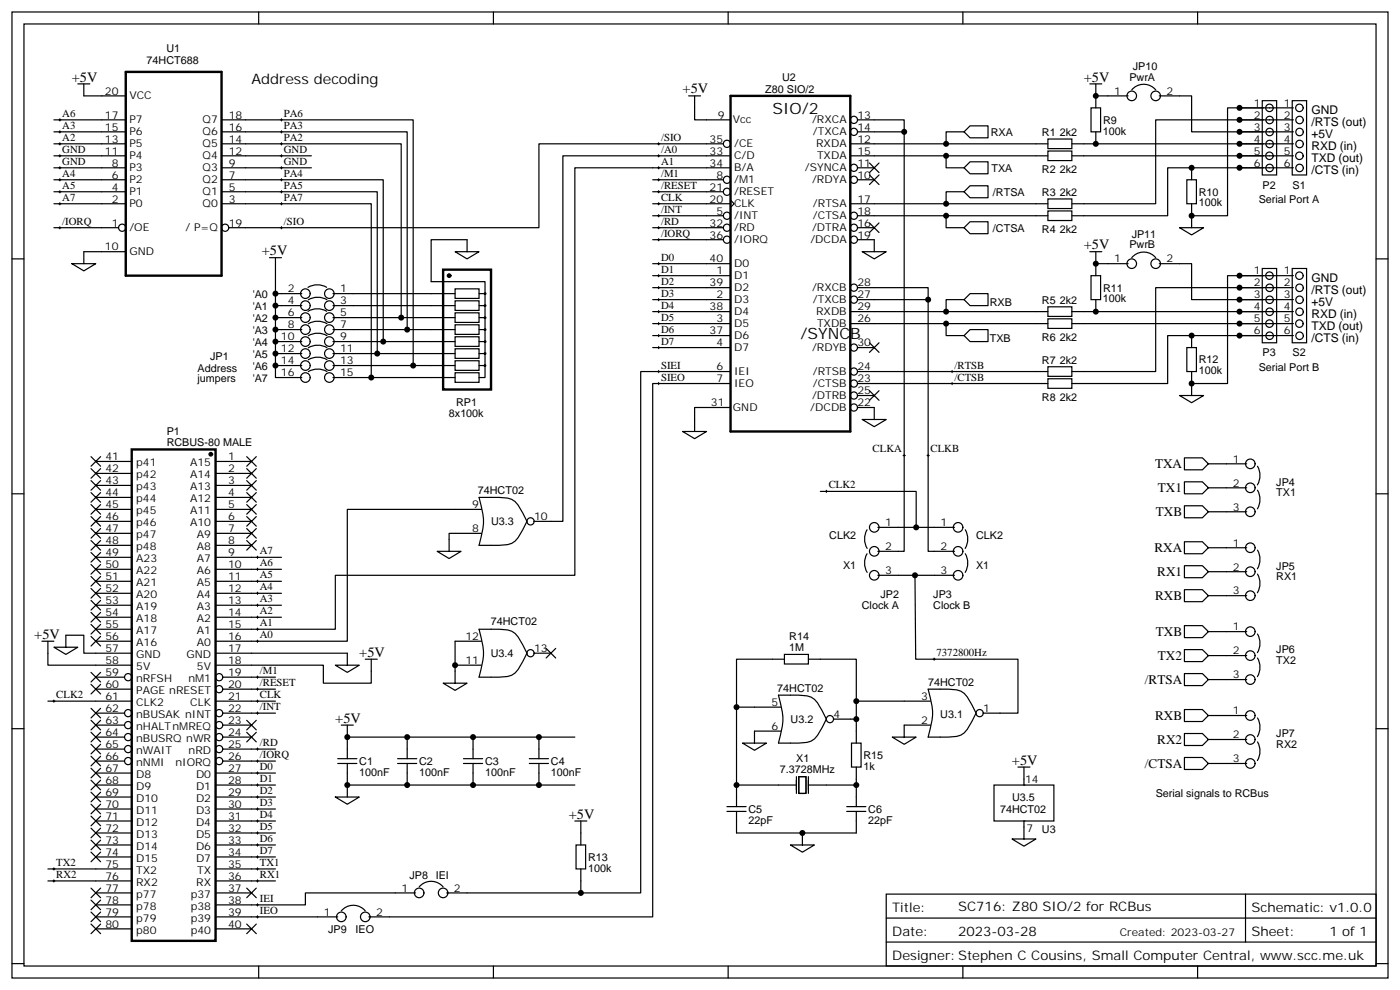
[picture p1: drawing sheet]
<svg xmlns="http://www.w3.org/2000/svg" width="412mm" height="291mm" viewBox="0 0 412 291" stroke-linecap="round" stroke-linejoin="round" font-family="sans-serif">
<defs><g id="words">
<g font-size="4.6">
<text x="227.5" y="33.5">SIO/2</text>
<text x="235.8" y="99.8">/SYNCB</text>
</g>
<g font-size="4.2">
<text x="21.2" y="24">+5V</text>
<text x="319.3" y="24">+5V</text>
<text x="74.1" y="24.7">Address decoding</text>
<text x="201.1" y="27.5">+5V</text>
<text x="77.1" y="75.1">+5V</text>
<text x="319.3" y="73.4">+5V</text>
<text x="10.1" y="188">+5V</text>
<text x="105.8" y="193.3">+5V</text>
<text x="98.8" y="212.7">+5V</text>
<text x="298.1" y="225.1">+5V</text>
<text x="167.6" y="240.9">+5V</text>
</g>
<g font-size="3.9">
<text x="340.2" y="137.7">TXA</text>
<text x="341.1" y="144.8">TX1</text>
<text x="340.5" y="151.9">TXB</text>
<text x="340" y="162.5">RXA</text>
<text x="340.9" y="169.5">RX1</text>
<text x="340.3" y="176.6">RXB</text>
<text x="340.5" y="187.2">TXB</text>
<text x="341.1" y="194.2">TX2</text>
<text x="337.2" y="201.3">/RTSA</text>
<text x="340.3" y="211.9">RXB</text>
<text x="340.9" y="218.9">RX2</text>
<text x="337.2" y="226">/CTSA</text>
<text x="262.8" y="268.5">Title:</text>
<text x="282.2" y="268.1">SC716: Z80 SIO/2 for RCBus</text>
<text x="368.7" y="268.5">Schematic: v1.0.0</text>
<text x="262.8" y="275.5">Date:</text>
<text x="282.2" y="275.5">2023-03-28</text>
<text x="368.7" y="275.5">Sheet:</text>
<text x="391.6" y="275.5">1 of 1</text>
<text x="262.8" y="282.6">Designer:Stephen C Cousins, Small Computer Central, www.scc.me.uk</text>
</g>
<g font-size="3.5">
<text x="386.3" y="33.5">GND</text>
<text x="386.3" y="37">/RTS (out)</text>
<text x="386.3" y="40.6">+5V</text>
<text x="386.3" y="44.1">RXD (in)</text>
<text x="386.3" y="47.6">TXD (out)</text>
<text x="386.3" y="51.2">/CTS (in)</text>
<text x="386.3" y="82.9">GND</text>
<text x="386.3" y="86.4">/RTS (out)</text>
<text x="386.3" y="90">+5V</text>
<text x="386.3" y="93.5">RXD (in)</text>
<text x="386.3" y="97">TXD (out)</text>
<text x="386.3" y="100.5">/CTS (in)</text>
</g>
<g font-size="3.2">
<text x="49.1" y="15.3">U1</text>
<text x="43.2" y="18.8">74HCT688</text>
<text x="230.4" y="23.8">U2</text>
<text x="332.7" y="23.7">PwrA</text>
<text x="333.7" y="20.6">JP10</text>
<text x="30.9" y="27.9">20</text>
<text x="38.1" y="29.3">VCC</text>
<text x="225.4" y="27.3">Z80 SIO/2</text>
<text x="328.2" y="27.9">1</text>
<text x="343.6" y="27.9">2</text>
<text x="18.3" y="34.4">A6</text>
<text x="30.9" y="34.9">17</text>
<text x="67.4" y="34.9">18</text>
<text x="83.6" y="34.4">PA6</text>
<text x="211.4" y="34.9">9</text>
<text x="252.6" y="34.9">13</text>
<text x="369.4" y="31.4">1</text>
<text x="369.4" y="34.9">2</text>
<text x="378.2" y="31.4">1</text>
<text x="378.2" y="34.9">2</text>
<text x="18.3" y="41.5">A2</text>
<text x="18.3" y="37.9">A3</text>
<text x="30.9" y="42">13</text>
<text x="30.9" y="38.5">15</text>
<text x="38.1" y="39.9">P6</text>
<text x="38.1" y="36.3">P7</text>
<text x="59.7" y="39.9">Q6</text>
<text x="59.7" y="36.3">Q7</text>
<text x="67.4" y="42">14</text>
<text x="67.4" y="38.5">16</text>
<text x="83.6" y="37.9">PA3</text>
<text x="83.6" y="41.5">PA2</text>
<text x="194.7" y="41.5">/SIO</text>
<text x="209" y="42">35</text>
<text x="215.9" y="36.3">Vcc</text>
<text x="239.2" y="36.3">/RXCA</text>
<text x="239.5" y="39.9">/TXCA</text>
<text x="252.6" y="42">12</text>
<text x="252.6" y="38.5">14</text>
<text x="291.9" y="39.9">RXA</text>
<text x="306.9" y="40">R1</text>
<text x="312.2" y="40">2k2</text>
<text x="324.9" y="39.6">100k</text>
<text x="324.9" y="36.4">R9</text>
<text x="369.4" y="38.5">3</text>
<text x="369.4" y="42">4</text>
<text x="378.2" y="38.5">3</text>
<text x="378.2" y="42">4</text>
<text x="18.3" y="45">GND</text>
<text x="30.9" y="45.5">11</text>
<text x="38.1" y="46.9">P4</text>
<text x="38.1" y="43.4">P5</text>
<text x="59.7" y="46.9">Q4</text>
<text x="59.7" y="43.4">Q5</text>
<text x="67.4" y="45.5">12</text>
<text x="83.6" y="45">GND</text>
<text x="194.7" y="45">/A0</text>
<text x="209" y="45.5">33</text>
<text x="216.3" y="46.9">C/D</text>
<text x="216.3" y="43.4">/CE</text>
<text x="240.4" y="43.4">RXDA</text>
<text x="240.7" y="46.9">TXDA</text>
<text x="252.6" y="45.5">15</text>
<text x="369.4" y="45.5">5</text>
<text x="378.2" y="45.5">5</text>
<text x="18.3" y="52">A4</text>
<text x="18.3" y="48.5">GND</text>
<text x="32.9" y="52.6">6</text>
<text x="32.9" y="49">8</text>
<text x="38.1" y="54">P2</text>
<text x="38.1" y="50.4">P3</text>
<text x="59.7" y="54">Q2</text>
<text x="59.7" y="50.4">Q3</text>
<text x="67.4" y="52.6">7</text>
<text x="67.4" y="49">9</text>
<text x="83.6" y="52">PA4</text>
<text x="83.6" y="48.5">GND</text>
<text x="194.7" y="52">/M1</text>
<text x="194.7" y="48.5">A1</text>
<text x="209" y="49">34</text>
<text x="211.1" y="52.6">8</text>
<text x="216.3" y="50.4">B/A</text>
<text x="216.3" y="54">/M1</text>
<text x="237.1" y="50.4">/SYNCA</text>
<text x="239.2" y="54">/RDYA</text>
<text x="252.6" y="49">11</text>
<text x="252.6" y="52.6">10</text>
<text x="292.1" y="50.5">TXA</text>
<text x="306.9" y="51">R2</text>
<text x="312.2" y="51">2k2</text>
<text x="369.4" y="49">6</text>
<text x="378.2" y="49">6</text>
<text x="18.3" y="55.6">A5</text>
<text x="18.3" y="59.1">A7</text>
<text x="32.9" y="59.6">2</text>
<text x="32.9" y="56.1">4</text>
<text x="38.1" y="57.5">P1</text>
<text x="59.7" y="57.5">Q1</text>
<text x="67.4" y="59.6">3</text>
<text x="67.4" y="56.1">5</text>
<text x="83.6" y="59.1">PA7</text>
<text x="83.6" y="55.6">PA5</text>
<text x="194.7" y="59.1">CLK</text>
<text x="194.7" y="55.6">/RESET</text>
<text x="209" y="56.1">21</text>
<text x="209" y="59.6">20</text>
<text x="216.3" y="57.5">/RESET</text>
<text x="252.6" y="59.6">17</text>
<text x="292.5" y="57.6">/RTSA</text>
<text x="306.9" y="57.7">R3</text>
<text x="312.2" y="57.7">2k2</text>
<text x="353.1" y="57.6">R10</text>
<text x="370.8" y="59.7">Serial Port A</text>
<text x="371.9" y="55.5">P2</text>
<text x="380.8" y="55.5">S1</text>
<text x="38.1" y="61">P0</text>
<text x="59.7" y="61">Q0</text>
<text x="194.7" y="62.6">/INT</text>
<text x="211.1" y="63.1">5</text>
<text x="216.3" y="61">CLK</text>
<text x="216.3" y="64.6">/INT</text>
<text x="239.5" y="64.6">/CTSA</text>
<text x="239.5" y="61">/RTSA</text>
<text x="252.6" y="63.1">18</text>
<text x="353.1" y="60.8">100k</text>
<text x="18.3" y="66.1">/IORQ</text>
<text x="32.9" y="66.7">1</text>
<text x="38.1" y="68.1">/OE</text>
<text x="54.6" y="68.1">/ P=Q</text>
<text x="67.4" y="66.7">19</text>
<text x="83.6" y="66.1">/SIO</text>
<text x="194.7" y="69.7">/IORQ</text>
<text x="194.7" y="66.1">/RD</text>
<text x="209" y="70.2">36</text>
<text x="209" y="66.7">32</text>
<text x="216.3" y="71.6">/IORQ</text>
<text x="216.3" y="68.1">/RD</text>
<text x="238.7" y="71.6">/DCDA</text>
<text x="239.2" y="68.1">/DTRA</text>
<text x="252.6" y="66.7">16</text>
<text x="252.6" y="70.2">19</text>
<text x="292.5" y="68.2">/CTSA</text>
<text x="306.9" y="68.6">R4</text>
<text x="312.2" y="68.6">2k2</text>
<text x="333.4" y="70">JP11</text>
<text x="30.9" y="73.7">10</text>
<text x="38.1" y="75.1">GND</text>
<text x="194.7" y="76.7">D0</text>
<text x="209" y="77.3">40</text>
<text x="328.2" y="77.3">1</text>
<text x="332.7" y="73.1">PwrB</text>
<text x="343.6" y="77.3">2</text>
<text x="194.7" y="80.3">D1</text>
<text x="194.7" y="83.8">D2</text>
<text x="211.1" y="80.8">1</text>
<text x="216.3" y="78.7">D0</text>
<text x="216.3" y="82.2">D1</text>
<text x="369.4" y="80.8">1</text>
<text x="378.2" y="80.8">1</text>
<text x="74.4" y="87.8">'A0</text>
<text x="84.8" y="86.1">2</text>
<text x="84.8" y="89.6">4</text>
<text x="100.2" y="86.1">1</text>
<text x="100.2" y="89.6">3</text>
<text x="194.7" y="87.3">D3</text>
<text x="209" y="84.3">39</text>
<text x="211.1" y="87.8">2</text>
<text x="216.3" y="85.7">D2</text>
<text x="216.3" y="89.3">D3</text>
<text x="239.2" y="85.7">/RXCB</text>
<text x="239.5" y="89.3">/TXCB</text>
<text x="252.6" y="84.3">28</text>
<text x="252.6" y="87.8">27</text>
<text x="291.6" y="90">RXB</text>
<text x="306.9" y="89.4">R5</text>
<text x="312.2" y="89.4">2k2</text>
<text x="324.9" y="89">100k</text>
<text x="324.9" y="85.8">R11</text>
<text x="369.4" y="84.3">2</text>
<text x="369.4" y="87.8">3</text>
<text x="378.2" y="84.3">2</text>
<text x="378.2" y="87.8">3</text>
<text x="74.4" y="94.9">'A2</text>
<text x="74.4" y="91.4">'A1</text>
<text x="84.8" y="93.1">6</text>
<text x="100.2" y="93.1">5</text>
<text x="194.7" y="90.8">D4</text>
<text x="194.7" y="94.4">D5</text>
<text x="209" y="91.4">38</text>
<text x="211.1" y="94.9">3</text>
<text x="216.3" y="92.8">D4</text>
<text x="240.4" y="92.8">RXDB</text>
<text x="252.6" y="91.4">29</text>
<text x="252.6" y="94.9">26</text>
<text x="369.4" y="91.4">4</text>
<text x="369.4" y="94.9">5</text>
<text x="378.2" y="91.4">4</text>
<text x="378.2" y="94.9">5</text>
<text x="74.4" y="102">'A4</text>
<text x="74.4" y="98.4">'A3</text>
<text x="82.8" y="100.2">10</text>
<text x="84.8" y="96.7">8</text>
<text x="100.2" y="96.7">7</text>
<text x="100.2" y="100.2">9</text>
<text x="194.7" y="97.9">D6</text>
<text x="194.7" y="101.4">D7</text>
<text x="209" y="98.4">37</text>
<text x="211.1" y="102">4</text>
<text x="216.3" y="96.3">D5</text>
<text x="216.3" y="99.8">D6</text>
<text x="240.7" y="96.3">TXDB</text>
<text x="252.6" y="102">30</text>
<text x="291.6" y="100.5">TXB</text>
<text x="306.9" y="100.4">R6</text>
<text x="312.2" y="100.4">2k2</text>
<text x="369.4" y="98.4">6</text>
<text x="378.2" y="98.4">6</text>
<text x="61.9" y="105.9">JP1</text>
<text x="74.4" y="105.5">'A5</text>
<text x="82.8" y="103.7">12</text>
<text x="82.8" y="107.2">14</text>
<text x="100.2" y="103.7">11</text>
<text x="100.2" y="107.2">13</text>
<text x="216.3" y="103.4">D7</text>
<text x="239.2" y="103.4">/RDYB</text>
<text x="306.9" y="107.1">R7</text>
<text x="312.2" y="107.1">2k2</text>
<text x="353.1" y="107">R12</text>
<text x="371.9" y="104.9">P3</text>
<text x="380.8" y="104.9">S2</text>
<text x="58.2" y="109.4">Address</text>
<text x="58.2" y="112.5">jumpers</text>
<text x="74.4" y="112.5">'A7</text>
<text x="74.4" y="109">'A6</text>
<text x="82.8" y="110.8">16</text>
<text x="100.2" y="110.8">15</text>
<text x="194.7" y="108.5">SIEI</text>
<text x="194.7" y="112">SIEO</text>
<text x="211.1" y="109">6</text>
<text x="211.1" y="112.5">7</text>
<text x="216.3" y="110.4">IEI</text>
<text x="216.3" y="113.9">IEO</text>
<text x="239.5" y="113.9">/CTSB</text>
<text x="239.5" y="110.4">/RTSB</text>
<text x="252.6" y="109">24</text>
<text x="252.6" y="112.5">23</text>
<text x="281.2" y="108.5">/RTSB</text>
<text x="281.2" y="112">/CTSB</text>
<text x="353.1" y="110.2">100k</text>
<text x="370.8" y="109.1">Serial Port B</text>
<text x="134.4" y="119.4">RP1</text>
<text x="209.4" y="119.6">31</text>
<text x="239.2" y="117.5">/DTRB</text>
<text x="252.6" y="116.1">25</text>
<text x="252.6" y="119.6">22</text>
<text x="306.9" y="118">R8</text>
<text x="312.2" y="118">2k2</text>
<text x="132.2" y="122.9">8x100k</text>
<text x="215.9" y="121">GND</text>
<text x="238.7" y="121">/DCDB</text>
<text x="49.1" y="131.2">RCBUS-80 MALE</text>
<text x="49.1" y="128.1">P1</text>
<text x="31.1" y="135.5">41</text>
<text x="40.1" y="137.2">p41</text>
<text x="56" y="137.2">A15</text>
<text x="67.2" y="135.5">1</text>
<text x="257" y="133.2">CLKA</text>
<text x="274.1" y="133.2">CLKB</text>
<text x="363.1" y="136.2">1</text>
<text x="31.1" y="139">42</text>
<text x="31.1" y="142.5">43</text>
<text x="40.1" y="140.8">p42</text>
<text x="56" y="140.8">A14</text>
<text x="67.2" y="139">2</text>
<text x="67.2" y="142.5">3</text>
<text x="244.1" y="143.8">CLK2</text>
<text x="363.1" y="143.2">2</text>
<text x="376" y="142.9">JP4</text>
<text x="31.1" y="146.1">44</text>
<text x="31.1" y="149.6">45</text>
<text x="40.1" y="144.3">p43</text>
<text x="40.1" y="147.8">p44</text>
<text x="56" y="144.3">A13</text>
<text x="56" y="147.8">A12</text>
<text x="67.2" y="146.1">4</text>
<text x="67.2" y="149.6">5</text>
<text x="139.1" y="149.6">9</text>
<text x="140.8" y="145.4">74HCT02</text>
<text x="376" y="146.1">TX1</text>
<text x="31.1" y="153.1">46</text>
<text x="40.1" y="151.3">p45</text>
<text x="40.1" y="154.9">p46</text>
<text x="56" y="151.3">A11</text>
<text x="56" y="154.9">A10</text>
<text x="67.2" y="153.1">6</text>
<text x="144.7" y="154.6">U3.3</text>
<text x="157.3" y="153.1">10</text>
<text x="260.7" y="154.9">1</text>
<text x="277" y="154.9">1</text>
<text x="363.1" y="150.3">3</text>
<text x="31.1" y="156.6">47</text>
<text x="31.1" y="160.2">48</text>
<text x="40.1" y="158.4">p47</text>
<text x="40.1" y="161.9">p48</text>
<text x="58" y="158.4">A9</text>
<text x="58" y="161.9">A8</text>
<text x="67.2" y="156.6">7</text>
<text x="67.2" y="160.2">8</text>
<text x="139.1" y="156.6">8</text>
<text x="244.3" y="158.8">CLK2</text>
<text x="260.7" y="161.9">2</text>
<text x="277" y="161.9">2</text>
<text x="287.5" y="158.8">CLK2</text>
<text x="363.1" y="160.9">1</text>
<text x="31.1" y="163.7">49</text>
<text x="31.1" y="167.2">50</text>
<text x="40.1" y="165.5">A23</text>
<text x="58" y="165.5">A7</text>
<text x="67.2" y="163.7">9</text>
<text x="67.2" y="167.2">10</text>
<text x="76.6" y="163.2">A7</text>
<text x="76.6" y="166.7">A6</text>
<text x="248.4" y="167.6">X1</text>
<text x="287.5" y="167.6">X1</text>
<text x="363.1" y="167.9">2</text>
<text x="376" y="167.6">JP5</text>
<text x="31.1" y="170.7">51</text>
<text x="40.1" y="169">A22</text>
<text x="40.1" y="172.5">A21</text>
<text x="58" y="169">A6</text>
<text x="58" y="172.5">A5</text>
<text x="67.2" y="170.7">11</text>
<text x="76.6" y="170.2">A5</text>
<text x="76.6" y="173.7">A4</text>
<text x="260.7" y="169">3</text>
<text x="277" y="169">3</text>
<text x="376" y="170.8">RX1</text>
<text x="31.1" y="174.3">52</text>
<text x="31.1" y="177.8">53</text>
<text x="40.1" y="176">A20</text>
<text x="40.1" y="179.6">A19</text>
<text x="58" y="176">A4</text>
<text x="58" y="179.6">A3</text>
<text x="67.2" y="174.3">12</text>
<text x="67.2" y="177.8">13</text>
<text x="76.6" y="177.3">A3</text>
<text x="253.9" y="179.2">Clock A</text>
<text x="259.3" y="176">JP2</text>
<text x="274.9" y="179.2">Clock B</text>
<text x="274.9" y="176">JP3</text>
<text x="363.1" y="175">3</text>
<text x="31.1" y="181.3">54</text>
<text x="31.1" y="184.9">55</text>
<text x="40.1" y="183.1">A18</text>
<text x="58" y="183.1">A2</text>
<text x="67.2" y="181.3">14</text>
<text x="67.2" y="184.9">15</text>
<text x="76.6" y="180.8">A2</text>
<text x="76.6" y="184.3">A1</text>
<text x="144.6" y="184">74HCT02</text>
<text x="363.1" y="185.6">1</text>
<text x="31.1" y="188.4">56</text>
<text x="31.1" y="191.9">57</text>
<text x="40.1" y="186.6">A17</text>
<text x="40.1" y="190.1">A16</text>
<text x="58" y="186.6">A1</text>
<text x="58" y="190.1">A0</text>
<text x="67.2" y="188.4">16</text>
<text x="67.2" y="191.9">17</text>
<text x="76.6" y="187.9">A0</text>
<text x="137.1" y="188.4">12</text>
<text x="157.3" y="191.9">13</text>
<text x="232.5" y="191.6">1M</text>
<text x="232.5" y="188.4">R14</text>
<text x="31.1" y="195.4">58</text>
<text x="40.1" y="193.7">GND</text>
<text x="40.1" y="197.2">5V</text>
<text x="54.9" y="193.7">GND</text>
<text x="58" y="197.2">5V</text>
<text x="67.2" y="195.4">18</text>
<text x="137.1" y="195.4">11</text>
<text x="144.6" y="193.4">U3.4</text>
<text x="275.9" y="193.1">7372800Hz</text>
<text x="363.1" y="192.6">2</text>
<text x="376" y="195.5">TX2</text>
<text x="376" y="192.3">JP6</text>
<text x="31.1" y="199">59</text>
<text x="31.1" y="202.5">60</text>
<text x="40.1" y="200.7">nRFSH</text>
<text x="55.5" y="200.7">nM1</text>
<text x="67.2" y="199">19</text>
<text x="67.2" y="202.5">20</text>
<text x="76.6" y="198.4">/M1</text>
<text x="76.6" y="202">/RESET</text>
<text x="229" y="203.6">74HCT02</text>
<text x="273.4" y="201.9">74HCT02</text>
<text x="363.1" y="199.7">3</text>
<text x="16.6" y="205.5">CLK2</text>
<text x="31.1" y="206">61</text>
<text x="31.1" y="209.6">62</text>
<text x="40.1" y="204.3">PAGE nRESET</text>
<text x="40.1" y="207.8">CLK2</text>
<text x="56" y="207.8">CLK</text>
<text x="67.2" y="206">21</text>
<text x="67.2" y="209.6">22</text>
<text x="76.6" y="209">/INT</text>
<text x="76.6" y="205.5">CLK</text>
<text x="227.3" y="207.8">5</text>
<text x="271.4" y="206">3</text>
<text x="289.6" y="209.6">1</text>
<text x="31.1" y="213.1">63</text>
<text x="40.1" y="211.3">nBUSAK nINT</text>
<text x="40.1" y="214.8">nHALTnMREQ</text>
<text x="67.2" y="213.1">23</text>
<text x="227.3" y="214.8">6</text>
<text x="232.9" y="212.8">U3.2</text>
<text x="245.5" y="211.3">4</text>
<text x="271.4" y="213.1">2</text>
<text x="277" y="211.2">U3.1</text>
<text x="363.1" y="210.3">1</text>
<text x="31.1" y="216.6">64</text>
<text x="31.1" y="220.1">65</text>
<text x="40.1" y="218.4">nBUSRQ nWR</text>
<text x="40.1" y="221.9">nWAIT</text>
<text x="55.5" y="221.9">nRD</text>
<text x="67.2" y="216.6">24</text>
<text x="67.2" y="220.1">25</text>
<text x="76.6" y="219.6">/RD</text>
<text x="363.1" y="217.3">2</text>
<text x="376" y="220.2">RX2</text>
<text x="376" y="217">JP7</text>
<text x="31.1" y="223.7">66</text>
<text x="31.1" y="227.2">67</text>
<text x="40.1" y="225.4">nNMI</text>
<text x="51.7" y="225.4">nIORQ</text>
<text x="67.2" y="223.7">26</text>
<text x="67.2" y="227.2">27</text>
<text x="76.6" y="223.1">/IORQ</text>
<text x="76.6" y="226.7">D0</text>
<text x="105.8" y="225.2">C1</text>
<text x="123.5" y="225.2">C2</text>
<text x="142.9" y="225.2">C3</text>
<text x="162.3" y="225.2">C4</text>
<text x="229.7" y="227.6">7.3728MHz</text>
<text x="234.5" y="224.4">X1</text>
<text x="254.4" y="226.6">1k</text>
<text x="254.4" y="223.4">R15</text>
<text x="363.1" y="224.4">3</text>
<text x="31.1" y="230.7">68</text>
<text x="40.1" y="229">D8</text>
<text x="40.1" y="232.5">D9</text>
<text x="57.7" y="229">D0</text>
<text x="57.7" y="232.5">D1</text>
<text x="67.2" y="230.7">28</text>
<text x="76.6" y="230.2">D1</text>
<text x="76.6" y="233.7">D2</text>
<text x="105.8" y="228.3">100nF</text>
<text x="123.5" y="228.3">100nF</text>
<text x="142.9" y="228.3">100nF</text>
<text x="162.3" y="228.3">100nF</text>
<text x="302" y="230.4">14</text>
<text x="31.1" y="234.2">69</text>
<text x="31.1" y="237.8">70</text>
<text x="40.1" y="236">D10</text>
<text x="40.1" y="239.5">D11</text>
<text x="57.7" y="236">D2</text>
<text x="57.7" y="239.5">D3</text>
<text x="67.2" y="234.2">29</text>
<text x="67.2" y="237.8">30</text>
<text x="76.6" y="237.2">D3</text>
<text x="220.5" y="239.3">C5</text>
<text x="255.8" y="239.3">C6</text>
<text x="294.6" y="239.3">74HCT02</text>
<text x="298.1" y="235.8">U3.5</text>
<text x="340.4" y="234.6">Serial signals to RCBus</text>
<text x="31.1" y="241.3">71</text>
<text x="31.1" y="244.8">72</text>
<text x="40.1" y="243.1">D12</text>
<text x="57.7" y="243.1">D4</text>
<text x="67.2" y="241.3">31</text>
<text x="67.2" y="244.8">32</text>
<text x="76.6" y="240.8">D4</text>
<text x="76.6" y="244.3">D5</text>
<text x="220.5" y="242.4">22pF</text>
<text x="255.8" y="242.4">22pF</text>
<text x="302.3" y="244.8">7</text>
<text x="306.9" y="245.2">U3</text>
<text x="31.1" y="248.4">73</text>
<text x="31.1" y="251.9">74</text>
<text x="40.1" y="246.6">D13</text>
<text x="40.1" y="250.1">D14</text>
<text x="57.7" y="246.6">D5</text>
<text x="57.7" y="250.1">D6</text>
<text x="67.2" y="248.4">33</text>
<text x="67.2" y="251.9">34</text>
<text x="76.6" y="251.4">D7</text>
<text x="76.6" y="247.8">D6</text>
<text x="16.6" y="254.9">TX2</text>
<text x="31.1" y="255.4">75</text>
<text x="40.1" y="253.6">D15</text>
<text x="40.1" y="257.2">TX2</text>
<text x="57.7" y="253.6">D7</text>
<text x="58.1" y="257.2">TX</text>
<text x="67.2" y="255.4">35</text>
<text x="76.6" y="254.9">TX1</text>
<text x="173.2" y="256.6">100k</text>
<text x="173.2" y="253.4">R13</text>
<text x="16.6" y="258.4">RX2</text>
<text x="31.1" y="258.9">76</text>
<text x="31.1" y="262.5">77</text>
<text x="40.1" y="260.7">RX2</text>
<text x="57.8" y="260.7">RX</text>
<text x="67.2" y="258.9">36</text>
<text x="67.2" y="262.5">37</text>
<text x="76.6" y="258.4">RX1</text>
<text x="118.3" y="262.5">1</text>
<text x="120.6" y="258.7">JP8</text>
<text x="128.4" y="258.7">IEI</text>
<text x="133.7" y="262.5">2</text>
<text x="31.1" y="266">78</text>
<text x="31.1" y="269.5">79</text>
<text x="40.1" y="264.2">p77</text>
<text x="40.1" y="267.8">p78</text>
<text x="56.2" y="264.2">p37</text>
<text x="56.2" y="267.8">p38</text>
<text x="67.2" y="266">38</text>
<text x="67.2" y="269.5">39</text>
<text x="76.6" y="265.5">IEI</text>
<text x="76.6" y="269">IEO</text>
<text x="95.4" y="269.5">1</text>
<text x="110.8" y="269.5">2</text>
<text x="31.1" y="273.1">80</text>
<text x="40.1" y="271.3">p79</text>
<text x="40.1" y="274.8">p80</text>
<text x="56.2" y="271.3">p39</text>
<text x="56.2" y="274.8">p40</text>
<text x="67.2" y="273.1">40</text>
<text x="96.6" y="274.5">JP9</text>
<text x="104.8" y="274.6">IEO</text>
<text x="329.8" y="275.5">Created: 2023-03-27</text>
</g>
</g></defs>
<g fill="none" stroke="#000" stroke-width=".35">
<path d="M3.5 3.5h405.4v284.4h-405.4zM7.1 7.1h398.2v277.2h-398.2zM76.2 3.5v3.6M145.3 3.5v3.6M214.5 3.5v3.6M283.6 3.5v3.6M352.8 3.5v3.6M15.9 38.8h21.1M15.9 35.3h21.1M22.9 24.7h3.6M24.7 24.7v3.5h12.3M65.3 35.3h56.4v72.3"/>
<path d="M65.3 38.8h54.6v58.2M202.8 28.2h3.6M204.6 28.2v7.1h10.6M252.6 35.3h13.7v3.5M252.6 38.8h13.7v123.5h-7.7M284 38.8l1.8-1.8h5.2v3.6h-5.2zM284 38.8h-5.3v3.5M321 24.7h3.6M321.4 31.8h2.8v7h-2.8zM322.8 28.2h9.5M322.8 24.7v7.1M322.8 38.8v3.5"/>
<path d="M333.4 26.5a4.6 4.6 0 0 1 7 0M341.5 28.2h9.5v10.6h30M365.1 38.8h7.1M365.1 35.3h7.1M371.8 29.6h4.3v21.9h-4.3zM380.6 29.6h4.3v21.9h-4.3zM381 31.8h-19.4v31.7h-10.6M381 35.3h-40.6v24.7h-24.7M15.9 60h21.1M15.9 49.4h21.1M15.9 52.9h21.1M15.9 45.9h21.1"/>
<path d="M15.9 42.3h21.1M15.9 56.4h21.1M65.3 52.9h47.6v47.6M65.3 56.4h45.8v47.7M65.3 42.3h52.9v51.2M65.3 60h44.1v51.1M65.3 49.4h26.4M65.3 45.9h26.4M192.3 60h22.9M192.3 52.9h20.8M192.3 56.4h20.8M213.1 42.3h-54.4v24.7h-91.3"/>
<path d="M215.2 49.4h-45.9v119.9h-70.5v15.9h-35.3M215.2 58.9l1.1 1.1-1.1 1M215.2 45.9h-49.4v107.6h-8.5M250.5 60h58.2M250.5 45.9h58.2M250.5 42.3h58.2M252.6 49.4h4.9M252.6 52.9h4.9M256.1 48l2.8 2.8M256.1 51.5l2.8 2.8M258.9 48l-2.8 2.8M258.9 51.5l-2.8 2.8"/>
<path d="M278.7 45.9v3.5h5.3M284 56.4h-5.3v3.6M285.8 47.6h5.2v3.6h-5.2l-1.8-1.8zM285.8 54.7h5.2v3.5h-5.2l-1.8-1.8zM308.7 58.6h7v2.8h-7zM308.7 44.5h7v2.8h-7zM308.7 40.9h7v2.8h-7zM315.7 45.9h65.3M315.7 42.3h65.3M349.6 52.9h2.8v7.1h-2.8zM351 49.4v3.5M351 60v7"/>
<path d="M365.1 49.4h7.1M365.1 45.9h7.1M365.1 42.3h7.1M381 49.4h-37v14.1h-28.3M3.5 76.2h3.6M15.9 67h19M21.2 77.6h7l-3.5 2.1zM37 74.1h-12.3v3.5M79.4 75.8h3.5M81.1 75.8v35.3h7.8M134.1 74.1h7l-3.5 2.1zM137.6 74.1v-3.5h-10.6v12.3h15.9v28.2h-1.8"/>
<path d="M192.3 67h20.8M192.3 77.6h22.9M192.3 63.5h20.8M192.3 70.6h20.8M252.6 67h4.9M252.6 63.5h56.1M252.6 70.6h4.9v3.5M254 74.1h7.1l-3.6 2.1zM256.1 65.6l2.8 2.8M258.9 65.6l-2.8 2.8M278.7 63.5v3.5h5.3M285.8 65.3h5.2v3.5h-5.2l-1.8-1.8z"/>
<path d="M308.7 62.1h7v2.8h-7zM321 74.1h3.6M322.8 74.1v7M322.8 77.6h9.5M333.4 75.8a4.6 4.6 0 0 1 7 0M341.5 77.6h9.5v10.6h30M347.5 67h7l-3.5 2.1zM371.8 79h4.3v21.9h-4.3zM380.6 79h4.3v21.9h-4.3zM405.3 76.2h3.6M81.1 97h7.8M81.1 93.5h7.8"/>
<path d="M81.1 90h7.8M81.1 86.4h7.8M96.2 84.6a5.4 5.4 0 0 0-5.5 0M96.2 91.6a5.4 5.4 0 0 0-5.5 0M96.3 88.2a5.4 5.4 0 0 0-5.5 .1M96.3 95.3a5.4 5.4 0 0 0-5.5 0M96.3 98.8a5.4 5.4 0 0 0-5.5 0M98.1 97h36M98.1 93.5h36M98.1 90h36M98.1 86.4h36M134.1 92.1h7v2.8h-7z"/>
<path d="M134.1 88.5h7v2.9h-7zM134.1 85h7v2.8h-7zM134.1 95.6h7v2.8h-7zM134.1 99.1h7v2.9h-7zM141.1 90h1.8M141.1 93.5h1.8M141.1 86.4h1.8M141.1 97h1.8M142.7 90.1l.2-.4 .2 .3-.2 .2M142.7 93.7l.2-.4 .2 .2-.2 .3M142.7 97.2l.2-.4 .2 .2-.2 .3M142.7 86.6l.2-.4 .2 .2-.2 .3"/>
<path d="M192.3 88.2h22.9M192.3 81.1h22.9M192.3 84.7h22.9M192.3 91.7h22.9M192.3 95.3h22.9M192.3 98.8h22.9M250.5 91.7h58.2M250.5 95.3h58.2M252.6 84.7h20.8v77.6h7.8M252.6 88.2h20.8M278.7 95.3v3.5h5.3M284 88.2h-5.3v3.5"/>
<path d="M285.8 97h5.2v3.5h-5.2l-1.8-1.7zM285.8 86.4h5.2v3.6h-5.2l-1.8-1.8zM308.7 93.8h7v2.9h-7zM308.7 90.3h7v2.8h-7zM315.7 95.3h65.3M315.7 91.7h65.3M321.4 81.1h2.8v7.1h-2.8zM322.8 88.2v3.5M351 98.8v3.5M365.1 88.2h7.1M365.1 81.1h7.1M365.1 84.7h7.1"/>
<path d="M365.1 91.7h7.1M365.1 95.3h7.1M365.1 98.8h7.1M381 81.1h-19.4v31.8h-10.6M381 98.8h-37v14.1h-28.3M381 84.7h-40.6v24.7h-24.7M81.1 107.6h7.8M81.1 104.1h7.8M81.1 100.5h7.8M96.3 102.3a5.4 5.4 0 0 0-5.5 .1M96.3 105.9a5.4 5.4 0 0 0-5.5 0M96.3 109.4a5.4 5.4 0 0 0-5.5 0"/>
<path d="M98.1 107.6h36M98.1 104.1h36M98.1 100.5h36M98.1 111.1h36M134.1 102.7h7v2.8h-7zM134.1 106.2h7v2.8h-7zM134.1 109.7h7v2.8h-7zM141.1 104.1h1.8M141.1 107.6h1.8M141.1 100.5h1.8M142.7 107.8l.2-.4 .2 .2-.2 .3M142.7 104.2l.2-.4 .2 .3-.2 .2"/>
<path d="M142.7 100.7l.2-.4 .2 .3-.2 .2M192.3 102.3h22.9M215.2 119.9h-10.6v7.1M215.2 112.9h-22.9v157h-83.6M215.2 109.4h-26.5v153.4h-57.1M252.6 102.3h4.9M252.6 109.4h56.1M252.6 112.9h56.1M252.6 116.4h4.9M252.6 119.9h4.9v3.6M256.1 100.9l2.8 2.8M256.1 115l2.8 2.8"/>
<path d="M258.9 100.9l-2.8 2.8M258.9 115l-2.8 2.8M308.7 111.5h7v2.8h-7zM308.7 108h7v2.8h-7zM347.5 116.4h7l-3.5 2.1zM349.6 102.3h2.8v7.1h-2.8zM351 109.4v7M26.8 137.9l2.8 2.9M26.8 134.4l2.8 2.8M28.2 135.8h10.6M28.2 139.3h10.6M29.6 137.9l-2.8 2.9"/>
<path d="M29.6 134.4l-2.8 2.8M63.5 135.8h10.6M63.5 139.3h10.6M72.7 134.4l2.8 2.8M72.7 137.9l2.8 2.9M75.5 134.4l-2.8 2.8M75.5 137.9l-2.8 2.9M201.1 127h7l-3.5 2.1zM254 123.5h7.1l-3.6 2.1zM348.9 134.8h5.3l1.8 1.7-1.8 1.8h-5.3zM356 136.5h11.2M370.4 137.2a5.4 5.4 0 0 1 0 5.5"/>
<path d="M3.5 145.3h3.6M26.8 159.1l2.8 2.8M26.8 155.6l2.8 2.8M26.8 152l2.8 2.9M26.8 148.5l2.8 2.8M26.8 145l2.8 2.8M26.8 141.5l2.8 2.8M28.2 142.9h10.6M28.2 146.4h10.6M28.2 149.9h10.6M28.2 153.5h10.6M28.2 157h10.6"/>
<path d="M29.6 159.1l-2.8 2.8M29.6 155.6l-2.8 2.8M29.6 152l-2.8 2.9M29.6 148.5l-2.8 2.8M29.6 145l-2.8 2.8M29.6 141.5l-2.8 2.8M63.5 142.9h10.6M63.5 146.4h10.6M63.5 149.9h10.6M63.5 153.5h10.6M63.5 157h10.6M72.7 159.1l2.8 2.8"/>
<path d="M72.7 141.5l2.8 2.8M72.7 145l2.8 2.8M72.7 148.5l2.8 2.8M72.7 152l2.8 2.9M72.7 155.6l2.8 2.8M75.5 159.1l-2.8 2.8M75.5 141.5l-2.8 2.8M75.5 145l-2.8 2.8M75.5 148.5l-2.8 2.8M75.5 152l-2.8 2.9M75.5 155.6l-2.8 2.8M141.1 146.4h6.5a5.8 5.8 0 0 1 6.1 4.1l1.5 3-1.5 2.9a5.8 5.8 0 0 1-6.1 4.1h-6.5a19.4 19.4 0 0 0 1-9.9z"/>
<path d="M141.8 149.9h-39.5v38.8h-38.8M141.8 157h-9.5v5.3M241.7 144.6h28.2v10.6M255.4 155.9a5.4 5.4 0 0 0 0 5.5M258.6 155.2h22.6M284.3 155.9a5.4 5.4 0 0 1 0 5.5M348.9 148.9h5.3l1.8 1.7-1.8 1.8h-5.3zM348.9 141.8h5.3l1.8 1.8-1.8 1.7h-5.3zM348.9 159.5h5.3l1.8 1.7-1.8 1.8h-5.3zM356 143.6h11.2M356 150.6h11.2M370.4 144.3a5.4 5.4 0 0 1 0 5.5"/>
<path d="M405.3 145.3h3.6M26.8 176.7l2.8 2.9M26.8 173.2l2.8 2.8M26.8 169.7l2.8 2.8M26.8 166.2l2.8 2.8M26.8 162.6l2.8 2.9M28.2 160.5h10.6M28.2 164h10.6M28.2 167.6h10.6M28.2 171.1h10.6M28.2 174.6h10.6M28.2 178.2h10.6"/>
<path d="M29.6 176.7l-2.8 2.9M29.6 173.2l-2.8 2.8M29.6 169.7l-2.8 2.8M29.6 166.2l-2.8 2.8M29.6 162.6l-2.8 2.9M63.5 160.5h10.6M63.5 164h19.4M63.5 167.6h19.4M63.5 171.1h19.4M63.5 174.6h19.4M63.5 178.2h19.4M128.8 162.3h7l-3.5 2.1z"/>
<path d="M255.4 163a5.4 5.4 0 0 0 0 5.5M258.6 169.3h22.6M269.5 169.3l.2 24.7h30.2v15.9h-10.3M284.3 163a5.4 5.4 0 0 1 0 5.5M348.9 166.5h5.3l1.8 1.8-1.8 1.7h-5.3zM348.9 173.6h5.3l1.8 1.7-1.8 1.8h-5.3zM356 168.3h11.2M356 175.3h11.2M356 161.2h11.2M370.4 161.9a5.4 5.4 0 0 1 0 5.5M370.4 169a5.4 5.4 0 0 1 0 5.5M12.3 188.7h3.6"/>
<path d="M14.1 188.7v7.1h24.7M15.9 190.5h7l-3.5 2.1zM19.4 190.5v-3.5h5.3v5.3h14.1M26.8 187.3l2.8 2.8M26.8 183.8l2.8 2.8M26.8 180.3l2.8 2.8M26.8 197.9l2.8 2.8M28.2 181.7h10.6M28.2 185.2h10.6M28.2 188.7h10.6M28.2 199.3h8.5M29.6 180.3l-2.8 2.8"/>
<path d="M29.6 183.8l-2.8 2.8M29.6 187.3l-2.8 2.8M29.6 197.9l-2.8 2.8M63.5 192.3h38.8v3.5M63.5 181.7h19.4M65.6 199.3h15.5M98.8 195.8h7l-3.5 2.1zM107.6 194h3.5M109.4 194v7.1h-14.2v-5.3h-31.7M134.1 195.8h7.7M141.1 185.2h6.5a5.8 5.8 0 0 1 6.1 4.1l1.5 3-1.5 2.9a5.8 5.8 0 0 1-6.1 4.1h-6.5a19.4 19.4 0 0 0 1-9.9zM141.8 188.7h-7.7v12.4"/>
<path d="M157.3 192.3h5M160.9 190.9l2.8 2.8M163.7 190.9l-2.8 2.8M231.1 192.6h7v2.8h-7zM231.1 194h-14.1v37.1h17.6M238.1 194h14.1v24.7M348.9 191.2h5.3l1.8 1.8-1.8 1.7h-5.3zM348.9 198.3h5.3l1.8 1.7-1.8 1.8h-5.3zM348.9 184.2h5.3l1.8 1.7-1.8 1.8h-5.3zM356 193h11.2M356 185.9h11.2M370.4 186.6a5.4 5.4 0 0 1 0 5.5"/>
<path d="M370.4 193.7a5.4 5.4 0 0 1 0 5.5M3.5 214.5h3.6M14.1 206.4h24.7M26.8 201.4l2.8 2.9M26.8 208.5l2.8 2.8M26.8 212l2.8 2.8M26.8 215.5l2.8 2.9M26.8 219.1l2.8 2.8M28.2 202.8h10.6M28.2 209.9h8.5M28.2 213.4h8.5M28.2 217h8.5"/>
<path d="M29.6 201.4l-2.8 2.9M29.6 208.5l-2.8 2.8M29.6 212l-2.8 2.8M29.6 215.5l-2.8 2.9M29.6 219.1l-2.8 2.8M63.5 206.4h17.6M65.6 202.8h15.5M65.6 209.9h15.5M65.6 213.4h8.5M65.6 217h8.5M72.7 212l2.8 2.8M72.7 215.5l2.8 2.9"/>
<path d="M75.5 212l-2.8 2.8M75.5 215.5l-2.8 2.9M100.5 213.4h3.6M102.3 213.4v9.9M102.3 217h67M119.9 217v6.3M130.5 201.1h7.1l-3.5 2.1zM139.3 217v6.3M158.7 217v6.3M217 208.1h13M218.7 218.7h7.1l-3.6 2.1zM229.3 204.6h6.5a5.8 5.8 0 0 1 6.1 4.1l1.5 3-1.5 2.9a5.8 5.8 0 0 1-6.1 4.1h-6.5a19.4 19.4 0 0 0 1-9.9z"/>
<path d="M230 215.2h-7.8v3.5M245.5 211.7h6.7M250.8 218.7h2.8v7.1h-2.8zM252.2 206.4h21.9M262.8 217h7.1l-3.6 2.1zM273.4 202.8l6.5 .1a5.8 5.8 0 0 1 6.1 4l1.5 3-1.5 3a5.8 5.8 0 0 1-6.1 4l-6.5 .1a19.4 19.4 0 0 0 1-10zM274.1 213.4h-7.8v3.6M348.9 215.9h5.3l1.8 1.8-1.8 1.7h-5.3zM348.9 208.8h5.3l1.8 1.8-1.8 1.8h-5.3zM356 200h11.2M356 217.7h11.2M356 210.6h11.2"/>
<path d="M370.4 211.3a5.4 5.4 0 0 1 0 5.5M370.4 218.4a5.4 5.4 0 0 1 0 5.5M405.3 214.5h3.6M26.8 222.6l2.8 2.8M26.8 226.1l2.8 2.9M26.8 229.7l2.8 2.8M26.8 233.2l2.8 2.8M26.8 236.7l2.8 2.8M28.2 220.5h8.5M28.2 224h8.5M28.2 227.5h10.6M28.2 231.1h10.6"/>
<path d="M28.2 234.6h10.6M28.2 238.1h10.6M29.6 222.6l-2.8 2.8M29.6 226.1l-2.8 2.9M29.6 229.7l-2.8 2.8M29.6 233.2l-2.8 2.8M29.6 236.7l-2.8 2.8M63.5 227.5h17.6M63.5 231.1h17.6M63.5 234.6h17.6M63.5 238.1h17.6M65.6 220.5h15.5"/>
<path d="M65.6 224h15.5M98.8 234.6h7l-3.5 2.1zM99.5 224.7h5.6M99.5 223.3h5.6M102.3 224.7v9.9M102.3 231.1h67M117.1 224.7h5.7M117.1 223.3h5.7M119.9 224.7v6.4M136.5 224.7h5.7M136.5 223.3h5.7M139.3 224.7v6.4"/>
<path d="M155.9 224.7h5.7M155.9 223.3h5.7M158.7 224.7v6.4M214.1 238.8h5.7M214.1 237.4h5.7M217 238.8v6.4h35.2v-6.4M217 231.1v6.3M234.6 228.6v4.9M235.3 228.6h2.1v4.9h-2.1zM238.1 228.6v4.9M249.4 238.8h5.7M249.4 237.4h5.7"/>
<path d="M252.2 225.8v5.3h-14.1M252.2 231.1v6.3M292.8 231.1h17.6v10.6h-17.6zM299.9 225.8h3.5M301.6 225.8v5.3M348.9 223h5.3l1.8 1.7-1.8 1.8h-5.3zM356 224.7h11.2M14.1 255.8h24.7M14.1 259.3h24.7M26.8 240.2l2.8 2.9M26.8 243.8l2.8 2.8M26.8 247.3l2.8 2.8"/>
<path d="M26.8 250.8l2.8 2.8M28.2 241.7h10.6M28.2 245.2h10.6M28.2 248.7h10.6M28.2 252.2h10.6M29.6 240.2l-2.8 2.9M29.6 243.8l-2.8 2.8M29.6 247.3l-2.8 2.8M29.6 250.8l-2.8 2.8M63.5 241.7h17.6M63.5 245.2h17.6M63.5 248.7h17.6"/>
<path d="M63.5 252.2h17.6M63.5 255.8h17.6M63.5 259.3h17.6M169.3 241.7h3.6M169.7 248.7h2.8v7.1h-2.8zM171.1 241.7v7M171.1 255.8v7M232.8 248.7h7.1l-3.5 2.1zM236.4 245.2v3.5M298.1 246.9h7.1l-3.6 2.2zM301.6 241.7v5.2M26.8 264.9l2.8 2.9"/>
<path d="M26.8 268.5l2.8 2.8M26.8 272l2.8 2.8M26.8 261.4l2.8 2.8M28.2 262.8h10.6M28.2 266.3h10.6M28.2 269.9h10.6M28.2 273.4h10.6M29.6 264.9l-2.8 2.9M29.6 268.5l-2.8 2.8M29.6 272l-2.8 2.8M29.6 261.4l-2.8 2.8M63.5 262.8h10.6"/>
<path d="M63.5 269.9h36M63.5 273.4h10.6M72.7 272l2.8 2.8M72.7 261.4l2.8 2.8M75.5 272l-2.8 2.8M75.5 261.4l-2.8 2.8M100.5 268.1a4.6 4.6 0 0 1 7.1 0M122.4 262.8h-32.4v3.5h-26.5M123.5 261.1a4.6 4.6 0 0 1 7 0M261.1 263.2h144.2v21.1h-144.2zM261.1 270.2h144.2M261.1 277.3h144.2"/>
<path d="M366.9 263.2v14.1M3.5 283.6h3.6M76.2 284.3v3.6M145.3 284.3v3.6M214.5 284.3v3.6M283.6 284.3v3.6M352.8 284.3v3.6M405.3 283.6h3.6"/>
<circle cx="251.5" cy="38.8" r="1.06"/>
<circle cx="251.5" cy="35.3" r="1.06"/>
<circle cx="333.4" cy="28.2" r="1.41"/>
<circle cx="340.4" cy="28.2" r="1.41"/>
<circle cx="373.9" cy="31.7" r="1.1"/>
<circle cx="374" cy="38.9" r="1.1"/>
<circle cx="374" cy="35.3" r="1.1"/>
<circle cx="382.8" cy="31.7" r="1.1"/>
<circle cx="382.8" cy="35.3" r="1.1"/>
<circle cx="382.8" cy="38.9" r="1.1"/>
<circle cx="214.1" cy="56.4" r="1.06"/>
<circle cx="214.1" cy="42.3" r="1.06"/>
<circle cx="214.1" cy="52.9" r="1.06"/>
<circle cx="251.5" cy="49.4" r="1.06"/>
<circle cx="251.5" cy="52.9" r="1.06"/>
<circle cx="373.9" cy="45.9" r="1.1"/>
<circle cx="374" cy="49.4" r="1.1"/>
<circle cx="374" cy="42.4" r="1.1"/>
<circle cx="382.8" cy="45.9" r="1.1"/>
<circle cx="382.8" cy="42.4" r="1.1"/>
<circle cx="382.8" cy="49.4" r="1.1"/>
<circle cx="36" cy="67" r="1.06"/>
<circle cx="66.3" cy="67" r="1.06"/>
<circle cx="214.1" cy="63.5" r="1.06"/>
<circle cx="214.1" cy="67" r="1.06"/>
<circle cx="214.1" cy="70.6" r="1.06"/>
<circle cx="251.5" cy="70.6" r="1.06"/>
<circle cx="251.5" cy="63.5" r="1.06"/>
<circle cx="251.5" cy="67" r="1.06"/>
<circle cx="333.4" cy="77.6" r="1.41"/>
<circle cx="340.4" cy="77.6" r="1.41"/>
<circle cx="90" cy="86.4" r="1.41"/>
<circle cx="90" cy="90" r="1.41"/>
<circle cx="90" cy="93.5" r="1.41"/>
<circle cx="90" cy="97" r="1.41"/>
<circle cx="97" cy="86.4" r="1.41"/>
<circle cx="97" cy="97" r="1.41"/>
<circle cx="97" cy="93.5" r="1.41"/>
<circle cx="97" cy="90" r="1.41"/>
<circle cx="251.5" cy="88.2" r="1.06"/>
<circle cx="251.5" cy="84.7" r="1.06"/>
<circle cx="373.9" cy="81.1" r="1.1"/>
<circle cx="373.9" cy="95.2" r="1.1"/>
<circle cx="374" cy="91.8" r="1.1"/>
<circle cx="374" cy="88.2" r="1.1"/>
<circle cx="374" cy="84.7" r="1.1"/>
<circle cx="374" cy="98.8" r="1.1"/>
<circle cx="382.8" cy="95.2" r="1.1"/>
<circle cx="382.8" cy="81.1" r="1.1"/>
<circle cx="382.8" cy="84.7" r="1.1"/>
<circle cx="382.8" cy="88.2" r="1.1"/>
<circle cx="382.8" cy="91.8" r="1.1"/>
<circle cx="382.8" cy="98.8" r="1.1"/>
<circle cx="90" cy="100.5" r="1.41"/>
<circle cx="90" cy="104.1" r="1.41"/>
<circle cx="90" cy="107.6" r="1.41"/>
<circle cx="90" cy="111.1" r="1.41"/>
<circle cx="97" cy="100.5" r="1.41"/>
<circle cx="97" cy="107.6" r="1.41"/>
<circle cx="97" cy="104.1" r="1.41"/>
<circle cx="97" cy="111.1" r="1.41"/>
<circle cx="251.5" cy="112.9" r="1.06"/>
<circle cx="251.5" cy="116.4" r="1.06"/>
<circle cx="251.5" cy="119.9" r="1.06"/>
<circle cx="251.5" cy="109.4" r="1.06"/>
<circle cx="251.5" cy="102.3" r="1.06"/>
<circle cx="368.3" cy="136.5" r="1.41"/>
<circle cx="156.3" cy="153.5" r="1.06"/>
<circle cx="257.5" cy="155.2" r="1.41"/>
<circle cx="282.2" cy="155.2" r="1.41"/>
<circle cx="368.3" cy="143.6" r="1.41"/>
<circle cx="368.3" cy="150.6" r="1.41"/>
<circle cx="257.5" cy="162.3" r="1.41"/>
<circle cx="257.5" cy="169.3" r="1.41"/>
<circle cx="282.2" cy="169.3" r="1.41"/>
<circle cx="282.2" cy="162.3" r="1.41"/>
<circle cx="368.3" cy="175.3" r="1.41"/>
<circle cx="368.3" cy="168.3" r="1.41"/>
<circle cx="368.3" cy="161.2" r="1.41"/>
<circle cx="37.7" cy="199.3" r="1.06"/>
<circle cx="64.6" cy="199.3" r="1.06"/>
<circle cx="156.3" cy="192.3" r="1.06"/>
<circle cx="368.3" cy="193" r="1.41"/>
<circle cx="368.3" cy="185.9" r="1.41"/>
<circle cx="37.7" cy="209.9" r="1.06"/>
<circle cx="37.7" cy="217" r="1.06"/>
<circle cx="37.7" cy="213.4" r="1.06"/>
<circle cx="64.6" cy="209.9" r="1.06"/>
<circle cx="64.6" cy="202.8" r="1.06"/>
<circle cx="64.6" cy="217" r="1.06"/>
<circle cx="64.6" cy="213.4" r="1.06"/>
<circle cx="244.5" cy="211.7" r="1.06"/>
<circle cx="288.6" cy="209.9" r="1.06"/>
<circle cx="368.3" cy="210.6" r="1.41"/>
<circle cx="368.3" cy="217.7" r="1.41"/>
<circle cx="368.3" cy="200" r="1.41"/>
<circle cx="37.7" cy="220.5" r="1.06"/>
<circle cx="37.7" cy="224" r="1.06"/>
<circle cx="64.6" cy="220.5" r="1.06"/>
<circle cx="64.6" cy="224" r="1.06"/>
<circle cx="368.3" cy="224.7" r="1.41"/>
<circle cx="100.5" cy="269.9" r="1.41"/>
<circle cx="107.6" cy="269.9" r="1.41"/>
<circle cx="123.5" cy="262.8" r="1.41"/>
<circle cx="130.5" cy="262.8" r="1.41"/>
</g>
<path d="M37 21.2h28.3v59.9h-28.3zM215.2 28.2h35.3v98.8h-35.3zM130.5 79.4h14.1v35.3h-14.1zM38.8 132.3h24.7v144.6h-24.7z" fill="none" stroke="#000" stroke-width=".71"/>
<g fill="#000" stroke="#000" stroke-width=".35">
<circle cx="132.3" cy="81.1" r=".53"/>
<circle cx="62.1" cy="133.7" r=".53"/>
</g>
<g fill="none" stroke="#000" stroke-width=".29">
<path d="M17.3 35.3h.7M17.3 38.8h.7M17.6 34.9v.7M17.6 38.5v.7M82.5 35.3h.8M82.5 38.8h.8M82.9 34.9v.7M82.9 38.5v.7M17.3 60h.7M17.3 42.3h.7M17.3 52.9h.7M17.3 56.4h.7"/>
<path d="M17.3 49.4h.7M17.3 45.9h.7M17.6 42v.7M17.6 45.5v.7M17.6 49v.7M17.6 52.6v.7M17.6 56.1v.7M17.6 59.6v.7M82.5 60h.8M82.5 42.3h.8M82.5 52.9h.8M82.5 56.4h.8"/>
<path d="M82.5 49.4h.8M82.5 45.9h.8M82.9 42v.7M82.9 45.5v.7M82.9 49v.7M82.9 52.6v.7M82.9 56.1v.7M82.9 59.6v.7M193.7 60h.7M193.7 42.3h.7M193.7 52.9h.7M193.7 56.4h.7"/>
<path d="M193.7 49.4h.7M193.7 45.9h.7M194 42v.7M194 45.5v.7M194 49v.7M194 52.6v.7M194 56.1v.7M194 59.6v.7M17.3 67h.7M17.6 66.7v.7M82.5 67h.8M82.9 66.7v.7"/>
<path d="M193.7 67h.7M193.7 77.6h.7M193.7 70.6h.7M193.7 63.5h.7M194 63.1v.8M194 66.7v.7M194 70.2v.7M194 77.3v.7M193.7 81.1h.7M193.7 84.7h.7M193.7 88.2h.7M193.7 91.7h.7"/>
<path d="M193.7 95.3h.7M193.7 98.8h.7M194 80.8v.7M194 84.3v.7M194 87.8v.7M194 91.4v.7M194 94.9v.7M194 98.4v.7M193.7 102.3h.7M193.7 109.4h.7M193.7 112.9h.7M194 102v.7"/>
<path d="M194 109v.7M194 112.5v.7M280.1 109.4h.7M280.1 112.9h.7M280.5 109v.7M280.5 112.5v.7M266 134.1h.7M266.3 133.7v.7M273 134.1h.8M273.4 133.7v.7M243.1 144.6h.7M243.4 144.3v.7"/>
<path d="M75.5 164h.7M75.5 167.6h.7M75.5 171.1h.7M75.5 174.6h.7M75.5 178.2h.7M75.8 163.7v.7M75.8 167.2v.7M75.8 170.7v.8M75.8 174.3v.7M75.8 177.8v.7M75.5 181.7h.7M75.5 185.2h.7"/>
<path d="M75.5 199.3h.7M75.5 188.7h.7M75.8 181.3v.7M75.8 184.9v.7M75.8 188.4v.7M75.8 199v.7M274.8 194h.7M275.2 193.7v.7M15.5 206.4h.7M15.9 206v.7M75.5 209.9h.7M75.5 206.4h.7"/>
<path d="M75.5 202.8h.7M75.8 202.5v.7M75.8 206v.7M75.8 209.6v.7M75.5 224h.7M75.5 227.5h.7M75.5 231.1h.7M75.5 234.6h.7M75.5 238.1h.7M75.5 220.5h.7M75.8 220.1v.7M75.8 223.7v.7"/>
<path d="M75.8 227.2v.7M75.8 230.7v.7M75.8 234.2v.7M75.8 237.8v.7M15.5 255.8h.7M15.5 259.3h.7M15.9 255.4v.7M15.9 258.9v.7M75.5 252.2h.7M75.5 241.7h.7M75.5 245.2h.7M75.5 248.7h.7"/>
<path d="M75.5 255.8h.7M75.5 259.3h.7M75.8 241.3v.7M75.8 244.8v.7M75.8 248.4v.7M75.8 251.9v.7M75.8 255.4v.7M75.8 258.9v.7M75.5 266.3h.7M75.5 269.9h.7M75.8 266v.7M75.8 269.5v.7"/>
</g>
<g fill="#000">
<circle cx="266.3" cy="38.8" r=".88"/>
<circle cx="322.8" cy="28.2" r=".88"/>
<circle cx="365.1" cy="31.7" r=".88"/>
<circle cx="365.1" cy="35.3" r=".88"/>
<circle cx="365.1" cy="38.8" r=".88"/>
<circle cx="278.7" cy="42.3" r=".88"/>
<circle cx="278.7" cy="45.9" r=".88"/>
<circle cx="278.7" cy="60" r=".88"/>
<circle cx="322.8" cy="42.3" r=".88"/>
<circle cx="351" cy="49.4" r=".88"/>
<circle cx="365.1" cy="49.4" r=".88"/>
<circle cx="365.1" cy="45.9" r=".88"/>
<circle cx="365.1" cy="42.3" r=".88"/>
<circle cx="278.7" cy="63.5" r=".88"/>
<circle cx="322.8" cy="77.6" r=".88"/>
<circle cx="351" cy="63.5" r=".88"/>
<circle cx="81.1" cy="90" r=".88"/>
<circle cx="81.1" cy="93.5" r=".88"/>
<circle cx="81.1" cy="97" r=".88"/>
<circle cx="81.1" cy="86.4" r=".88"/>
<circle cx="118.2" cy="93.5" r=".88"/>
<circle cx="119.9" cy="97" r=".88"/>
<circle cx="273.4" cy="88.2" r=".88"/>
<circle cx="278.7" cy="91.7" r=".88"/>
<circle cx="278.7" cy="95.2" r=".88"/>
<circle cx="322.8" cy="91.7" r=".88"/>
<circle cx="351" cy="98.8" r=".88"/>
<circle cx="365.1" cy="84.7" r=".88"/>
<circle cx="365.1" cy="95.2" r=".88"/>
<circle cx="365.1" cy="98.8" r=".88"/>
<circle cx="365.1" cy="81.1" r=".88"/>
<circle cx="365.1" cy="91.7" r=".88"/>
<circle cx="365.1" cy="88.2" r=".88"/>
<circle cx="81.1" cy="104.1" r=".88"/>
<circle cx="81.1" cy="107.6" r=".88"/>
<circle cx="81.1" cy="100.5" r=".88"/>
<circle cx="109.4" cy="111.1" r=".88"/>
<circle cx="111.1" cy="104.1" r=".88"/>
<circle cx="112.9" cy="100.5" r=".88"/>
<circle cx="121.7" cy="107.6" r=".88"/>
<circle cx="351" cy="112.9" r=".88"/>
<circle cx="269.9" cy="155.2" r=".88"/>
<circle cx="269.5" cy="169.3" r=".88"/>
<circle cx="134.1" cy="195.8" r=".88"/>
<circle cx="102.3" cy="217" r=".88"/>
<circle cx="119.9" cy="217" r=".88"/>
<circle cx="139.3" cy="217" r=".88"/>
<circle cx="158.8" cy="217" r=".88"/>
<circle cx="217" cy="208.1" r=".88"/>
<circle cx="252.2" cy="211.7" r=".88"/>
<circle cx="252.2" cy="206.4" r=".88"/>
<circle cx="102.3" cy="231.1" r=".88"/>
<circle cx="119.9" cy="231.1" r=".88"/>
<circle cx="139.3" cy="231.1" r=".88"/>
<circle cx="158.8" cy="231.1" r=".88"/>
<circle cx="217" cy="231.1" r=".88"/>
<circle cx="252.2" cy="231.1" r=".88"/>
<circle cx="301.6" cy="231.1" r=".18"/>
<circle cx="236.4" cy="245.2" r=".88"/>
<circle cx="301.6" cy="241.7" r=".18"/>
<circle cx="171.1" cy="262.8" r=".88"/>
</g>
<use href="#words"/>
</svg>
